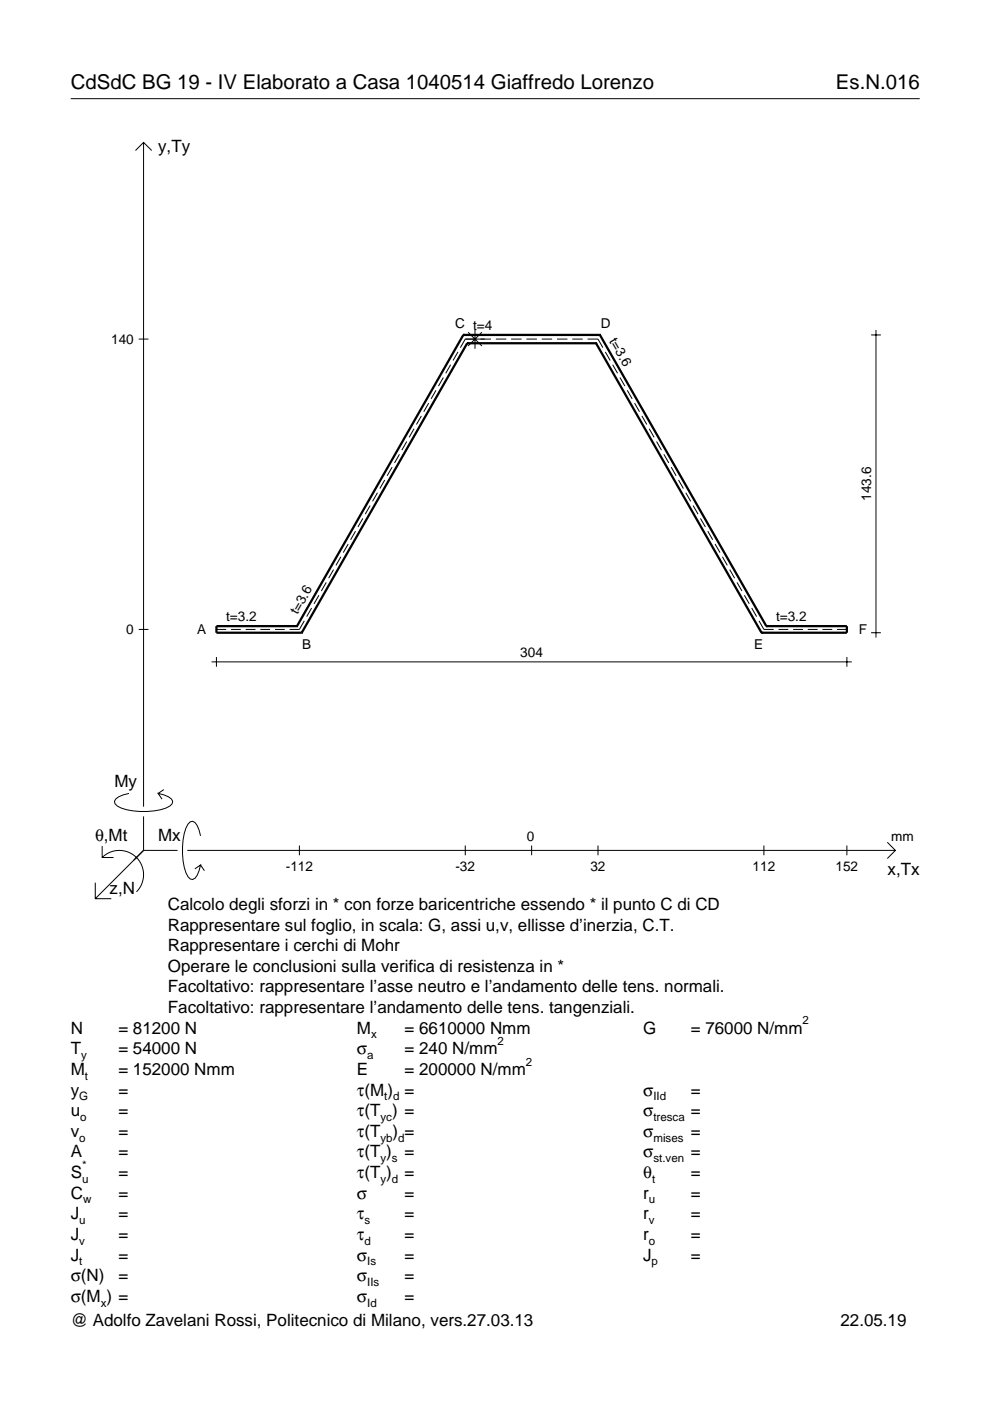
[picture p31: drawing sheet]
<svg xmlns="http://www.w3.org/2000/svg" width="210mm" height="297mm" viewBox="0 0 210 297" stroke-linecap="round" stroke-linejoin="round" font-family="sans-serif">
<defs><g id="words">
<g font-size="4.3">
<text x="15" y="18.9">CdSdC BG 19 - IV Elaborato a Casa 1040514 Giaffredo Lorenzo</text>
<text x="177.2" y="18.9">Es.N.016</text>
</g>
<g font-size="3.6">
<text x="33.5" y="32.3">y,Ty</text>
<text x="24.3" y="166.9">My</text>
<text x="20.1" y="178.2">θ,Mt</text>
<text x="33.5" y="178.2">Mx</text>
<text x="188.2" y="185.5">x,Tx</text>
<text x="23.2" y="189.6">z,N</text>
<text x="35.6" y="192.9">Calcolo degli sforzi in * con forze baricentriche essendo * il punto C di CD</text>
<text x="35.6" y="197.3">Rappresentare sul foglio, in scala: G, assi u,v, ellisse d’inerzia, C.T.</text>
<text x="35.6" y="201.7">Rappresentare i cerchi di Mohr</text>
<text x="35.6" y="206">Operare le conclusioni sulla verifica di resistenza in *</text>
<text x="35.6" y="210.4">Facoltativo: rappresentare l’asse neutro e l’andamento delle tens. normali.</text>
<text x="35.6" y="214.8">Facoltativo: rappresentare l’andamento delle tens. tangenziali.</text>
<text x="15" y="219.2">N</text>
<text x="25.1" y="219.2">= 81200 N</text>
<text x="75.7" y="219.2">M</text>
<text x="85.8" y="219.2">= 6610000 Nmm</text>
<text x="136.4" y="219.2">G</text>
<text x="146.5" y="219.2">= 76000 N/mm</text>
<text x="15" y="223.5">T</text>
<text x="15" y="227.9">M</text>
<text x="25.1" y="223.5">= 54000 N</text>
<text x="25.1" y="227.9">= 152000 Nmm</text>
<text x="75.7" y="223.5">σ</text>
<text x="75.7" y="227.9">E</text>
<text x="85.8" y="223.5">= 240 N/mm</text>
<text x="85.8" y="227.9">= 200000 N/mm</text>
<text x="15" y="232.3">y</text>
<text x="25.1" y="232.3">=</text>
<text x="75.7" y="232.3">τ(M ) =</text>
<text x="136.4" y="232.3">σ</text>
<text x="146.5" y="232.3">=</text>
<text x="15" y="236.7">u</text>
<text x="25.1" y="236.7">=</text>
<text x="75.7" y="236.7">τ(T ) =</text>
<text x="136.4" y="236.7">σ</text>
<text x="146.5" y="236.7">=</text>
<text x="15" y="241">v</text>
<text x="15" y="245.4">A</text>
<text x="25.1" y="241">=</text>
<text x="25.1" y="245.4">=</text>
<text x="75.7" y="245.4">τ(T )</text>
<text x="75.7" y="241">τ(T</text>
<text x="83.3" y="241">) =</text>
<text x="85.8" y="245.4">=</text>
<text x="136.4" y="241">σ</text>
<text x="136.4" y="245.4">σ</text>
<text x="146.5" y="241">=</text>
<text x="146.5" y="245.4">=</text>
<text x="15" y="249.8">S</text>
<text x="25.1" y="249.8">=</text>
<text x="75.7" y="249.8">τ(T )</text>
<text x="85.8" y="249.8">=</text>
<text x="136.4" y="249.8">θ</text>
<text x="146.5" y="249.8">=</text>
<text x="15" y="254.2">C</text>
<text x="25.1" y="254.2">=</text>
<text x="75.7" y="254.2">σ</text>
<text x="85.8" y="254.2">=</text>
<text x="136.4" y="254.2">r</text>
<text x="146.5" y="254.2">=</text>
<text x="15" y="258.5">J</text>
<text x="15" y="262.9">J</text>
<text x="25.1" y="258.5">=</text>
<text x="25.1" y="262.9">=</text>
<text x="75.7" y="258.5">τ</text>
<text x="75.7" y="262.9">τ</text>
<text x="85.8" y="258.5">=</text>
<text x="85.8" y="262.9">=</text>
<text x="136.4" y="258.5">r</text>
<text x="136.4" y="262.9">r</text>
<text x="146.5" y="258.5">=</text>
<text x="146.5" y="262.9">=</text>
<text x="15" y="267.3">J</text>
<text x="25.1" y="267.3">=</text>
<text x="75.7" y="267.3">σ</text>
<text x="85.8" y="267.3">=</text>
<text x="136.4" y="267.3">J</text>
<text x="146.5" y="267.3">=</text>
<text x="15" y="271.7">σ(N)</text>
<text x="25.1" y="271.7">=</text>
<text x="75.7" y="271.7">σ</text>
<text x="85.8" y="271.7">=</text>
<text x="15" y="281.2">@ Adolfo Zavelani Rossi, Politecnico di Milano, vers.27.03.13</text>
<text x="15" y="276">σ(M ) =</text>
<text x="75.7" y="276">σ</text>
<text x="85.8" y="276">=</text>
<text x="178.2" y="281.2">22.05.19</text>
</g>
<g font-size="2.9">
<text x="96.5" y="69.5">C t=4</text>
<text x="127.4" y="69.5">D</text>
<text x="23.6" y="72.9">140</text>
<text x="129.1" y="72.3" transform="rotate(60 129.1 72.3)">t=3.6</text>
<text x="184.7" y="106.2" transform="rotate(-90 184.7 106.2)">143.6</text>
<text x="47.9" y="131.7">t=3.2</text>
<text x="63.1" y="130.5" transform="rotate(-60 63.1 130.5)">t=3.6</text>
<text x="164.5" y="131.7">t=3.2</text>
<text x="26.8" y="134.5">0</text>
<text x="41.8" y="134.4">A</text>
<text x="64" y="137.5">B</text>
<text x="159.9" y="137.5">E</text>
<text x="182.1" y="134.4">F</text>
<text x="110.3" y="139.3">304</text>
<text x="111.7" y="178.2">0</text>
<text x="189" y="178.2">mm</text>
<text x="60.6" y="184.7">-112</text>
<text x="96.6" y="184.7">-32</text>
<text x="125.2" y="184.7">32</text>
<text x="159.6" y="184.7">112</text>
<text x="177.2" y="184.7">152</text>
</g>
<g font-size="2.4">
<text x="78.7" y="220.2">x</text>
<text x="105.5" y="221.5">2</text>
<text x="170.2" y="217.2">2</text>
<text x="17.2" y="224.5">y</text>
<text x="77.9" y="224.5">a</text>
<text x="111.5" y="225.9">2</text>
<text x="16.8" y="233.3">G</text>
<text x="18" y="228.9">t</text>
<text x="81.5" y="233.3">t d</text>
<text x="138.5" y="233.3">IId</text>
<text x="17" y="237.7">o</text>
<text x="80.7" y="237.7">yc</text>
<text x="138.5" y="237.7">tresca</text>
<text x="16.8" y="242">o</text>
<text x="80.7" y="242">yb d</text>
<text x="138.5" y="242">mises</text>
<text x="17.4" y="250.8">u</text>
<text x="17.4" y="247.8">*</text>
<text x="80.7" y="246.4">y s</text>
<text x="80.7" y="250.8">y d</text>
<text x="138.2" y="250.8">t</text>
<text x="138.5" y="246.4">st.ven</text>
<text x="17.6" y="255.2">w</text>
<text x="137.6" y="255.2">u</text>
<text x="16.8" y="259.5">u</text>
<text x="16.8" y="263.9">v</text>
<text x="77.3" y="259.5">s</text>
<text x="77.3" y="263.9">d</text>
<text x="137.6" y="259.5">v</text>
<text x="137.6" y="263.9">o</text>
<text x="16.8" y="268.3">t</text>
<text x="77.9" y="268.3">Is</text>
<text x="138.2" y="268.3">p</text>
<text x="77.9" y="272.7">IIs</text>
<text x="21.4" y="277">x</text>
<text x="77.9" y="277">Id</text>
</g>
</g></defs>
<g fill="none" stroke="#000" stroke-width=".21">
<path d="M15 20.9h180M28.7 31.9l1.7-1.7 1.8 1.7M30.4 30.2v140.8M29.4 71.9h2.1M95.5 77.3l-1 1.8M97.1 74.6l-1 1.8M99.2 70.4l3 3M100.7 69.8v4.2M102.2 70.4l-3 3M104.1 71.9h-5.5l-1 1.8M105.1 71.9h2.2M108.4 71.9h2.2"/>
<path d="M111.6 71.9h2.2M114.9 71.9h2.2M118.1 71.9h2.2M121.3 71.9h2.2M124.6 71.9h2.2l1 1.8M128.3 74.6l1.1 1.8M129.9 77.3l1 1.8M184.7 71h2.1M185.7 70v65.2M83.1 99l-1 1.9M84.7 96.3l-1.1 1.9M86.2 93.6l-1 1.8"/>
<path d="M87.8 90.9l-1.1 1.8M89.3 88.2l-1 1.8M90.9 85.5l-1.1 1.8M92.4 82.8l-1 1.8M94 80l-1 1.9M131.4 80l1.1 1.9M133 82.8l1 1.8M134.5 85.5l1.1 1.8M136.1 88.2l1 1.8M137.6 90.9l1.1 1.8M139.2 93.6l1 1.8M140.8 96.3l1 1.9"/>
<path d="M142.3 99l1 1.9M72.3 118.1l-1.1 1.8M73.8 115.3l-1 1.9M75.4 112.6l-1.1 1.8M76.9 109.9l-1 1.8M78.5 107.2l-1.1 1.8M80 104.5l-1 1.8M81.6 101.8l-1.1 1.8M143.9 101.8l1 1.8M145.4 104.5l1 1.8M147 107.2l1 1.8M148.5 109.9l1.1 1.8"/>
<path d="M150.1 112.6l1 1.8M151.6 115.3l1.1 1.9M153.2 118.1l1 1.8M29.4 133.5h2.1M45.9 133.5h2.1M45.9 139.3v2.1M49 133.5h2.1M52.1 133.5h2.1M55.2 133.5h2.1M58.3 133.5h2.1M64.5 131.6l-1 1.9h-2.1M66.1 128.9l-1.1 1.8"/>
<path d="M67.6 126.2l-1 1.8M69.2 123.5l-1.1 1.8M70.7 120.8l-1 1.8M154.7 120.8l1.1 1.8M156.3 123.5l1 1.8M157.8 126.2l1.1 1.8M159.4 128.9l1 1.8M160.9 131.6l1.1 1.9h2M165.1 133.5h2M168.2 133.5h2M171.3 133.5h2M174.4 133.5h2"/>
<path d="M177.5 133.5h2.1M179.6 139.3v2.1M184.7 134.2h2.1M44.9 140.3h135.7M21.7 179.4v2.4h2.4M27.3 168.2a3.6 3.6 0 0 0-3 1.7l.1 .5a5.6 5.6 0 0 0 3.8 1.5 13.4 13.4 0 0 0 7.8-1l.5-.5 .1-.5a3.6 3.6 0 0 0-3.1-1.7l.8 1.2M30.4 173.1v7.2M34.7 167.4l-1.2 .8M42.5 177.2a3.6 3.6 0 0 0-1.7-3.1l-.5 .2a5.7 5.7 0 0 0-1.5 3.7 13.3 13.3 0 0 0 1 7.9l.5 .5 .5 .1a3.6 3.6 0 0 0 1.7-3.1l-1.2 .8M63.5 179.3v2M98.6 179.3v2M112.7 179.3v2"/>
<path d="M126.8 179.3v2M162 179.3v2M179.6 179.3v2M188.1 178.6l1.7 1.7-1.7 1.7M20.2 187.2v3.3h3.4M21.7 181.8a5.1 5.1 0 0 1 7.2 0 5.1 5.1 0 0 1 0 7.3M30.4 180.3l-10.2 10.2M30.4 180.3h7.2M39.7 180.3h150.1M42.5 183.4l.8 1.2"/>
</g>
<g fill="none" stroke="#000" stroke-width=".48">
<path d="M98.2 71h.1M98.2 71l-35.2 61.8M98.2 71h29M99.1 72.8h.1M99.1 72.8h27.3M99.1 72.8l-35.1 61.4M126.4 72.8h.1M126.4 72.8l35.1 61.4M127.2 71h.1M127.2 71l35.3 61.8M63 132.8h.1M63 132.8h-17.1v1.4h18.1"/>
<path d="M64 134.2h.1M161.5 134.2h.1M162.5 132.8h.1M162.5 132.8h17.1v1.4h-18.1"/>
</g>
<use href="#words"/>
</svg>
